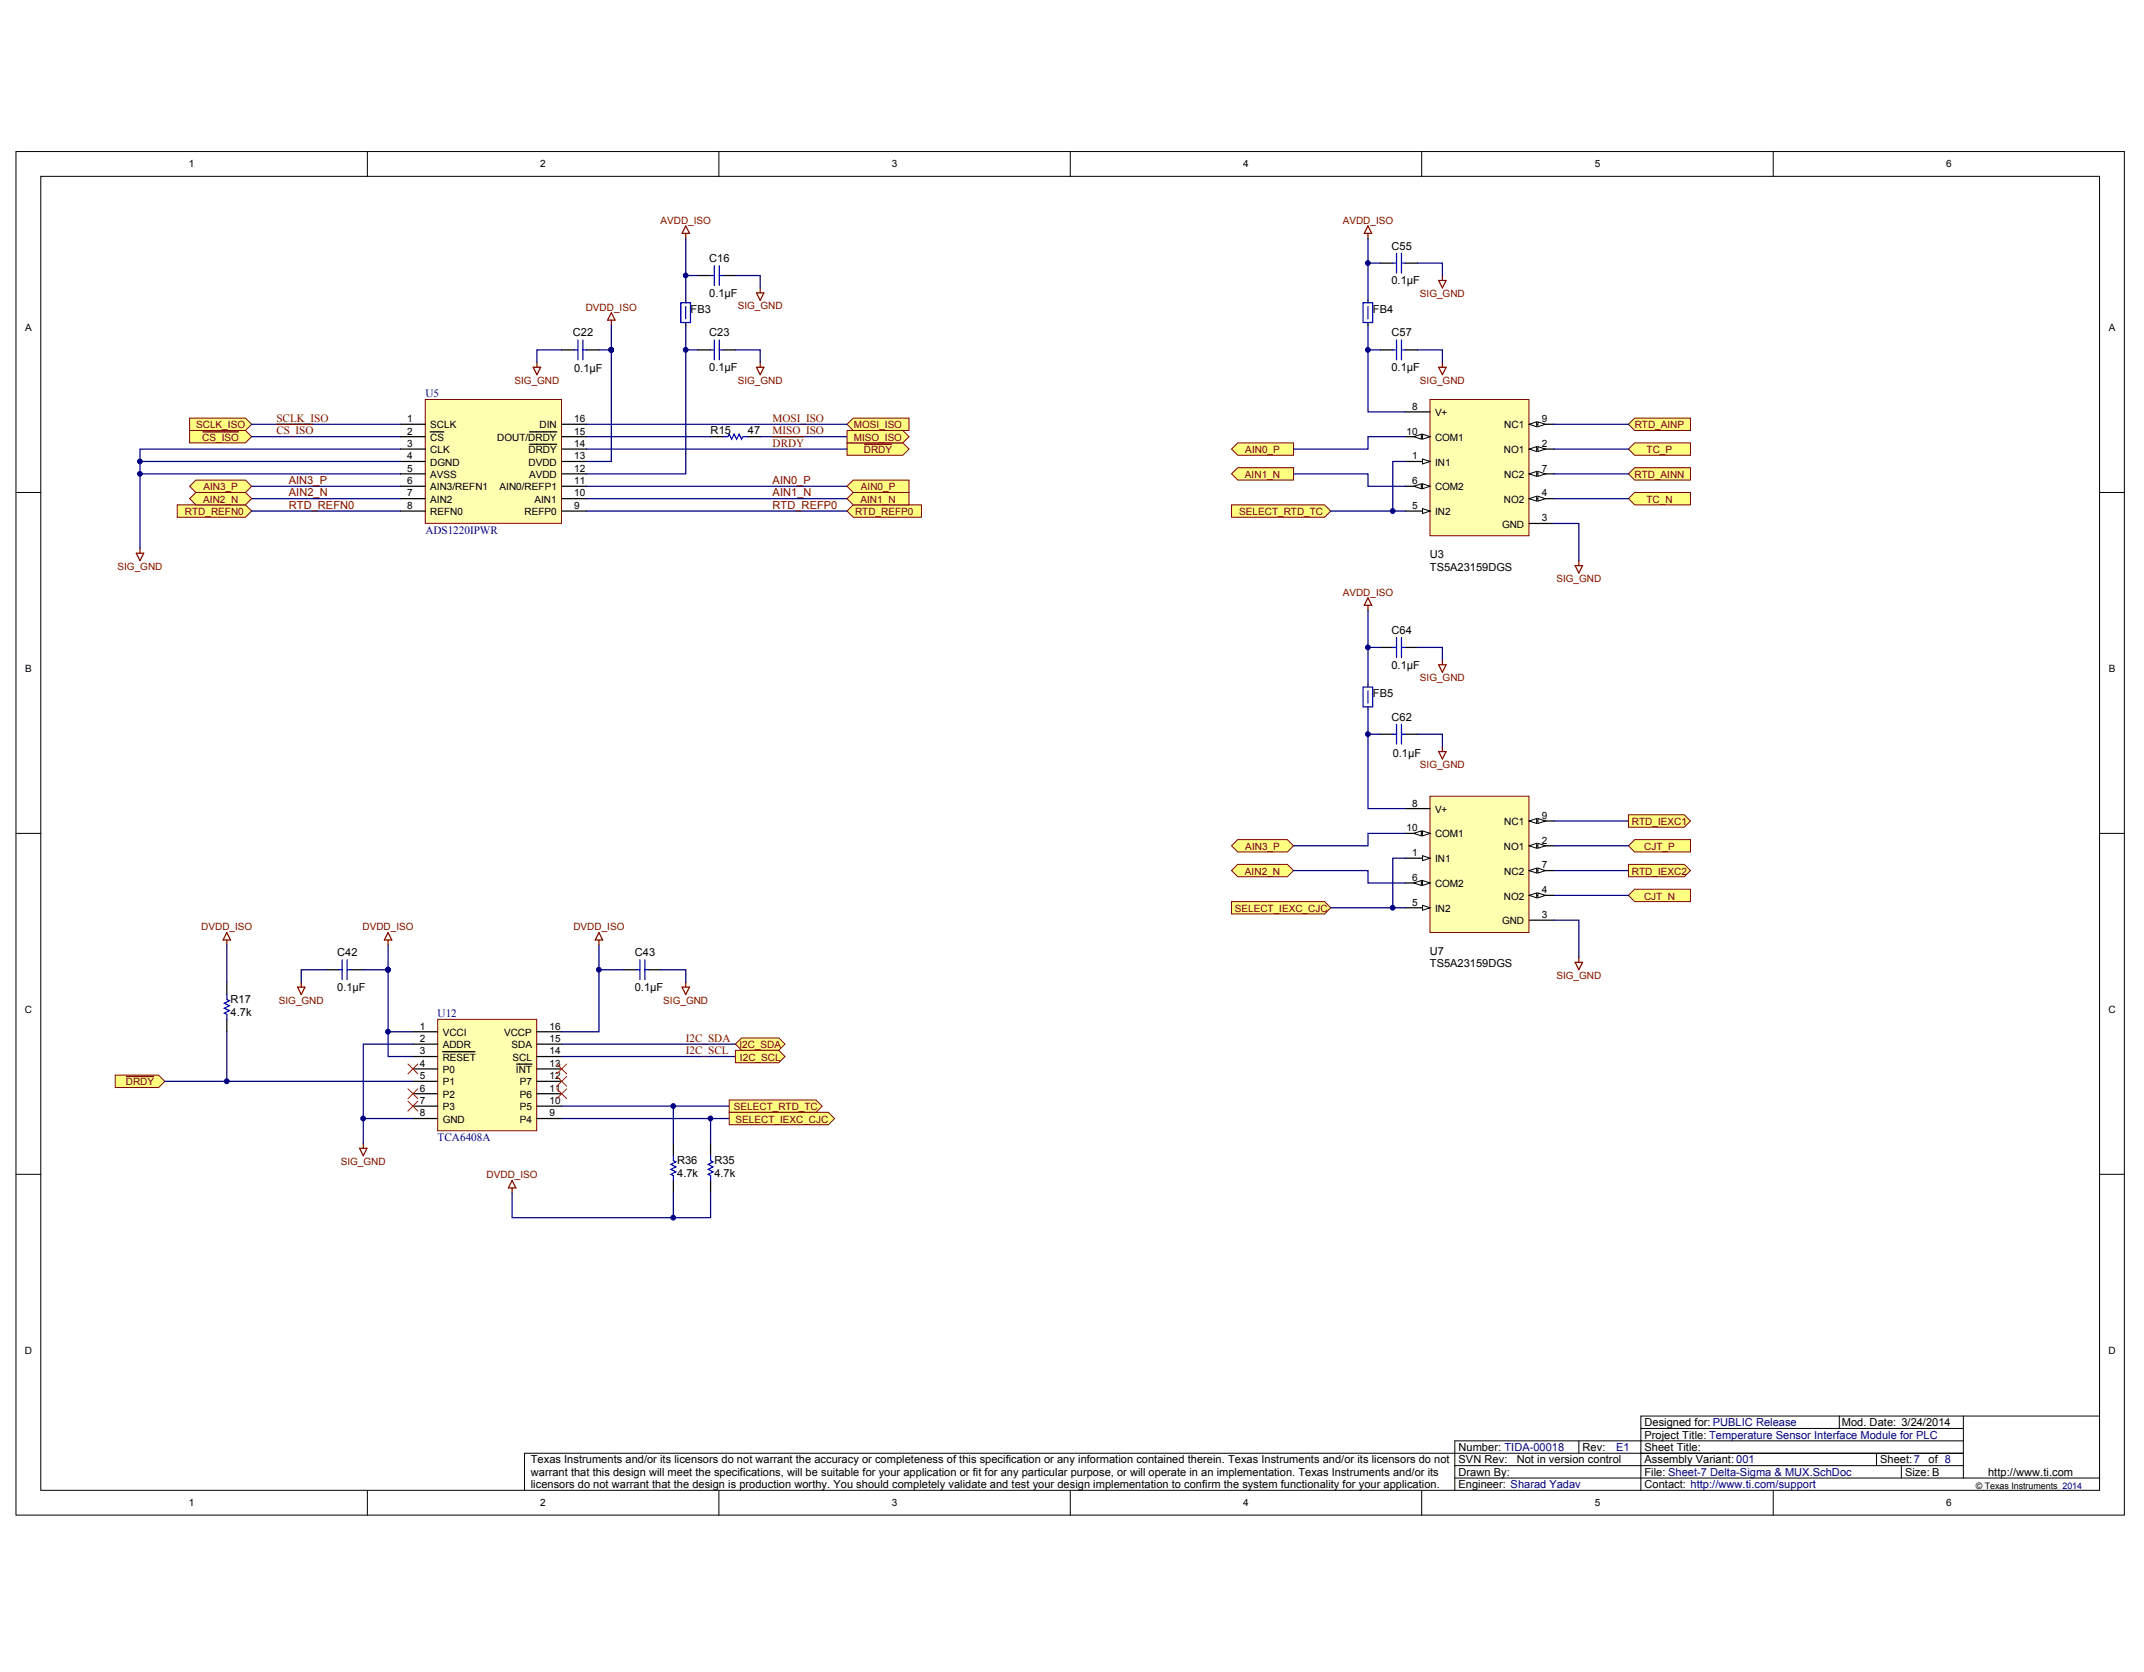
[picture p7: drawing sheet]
<svg xmlns="http://www.w3.org/2000/svg" width="258mm" height="201mm" viewBox="0 0 258 201" stroke-linecap="round" stroke-linejoin="round" font-family="sans-serif">
<defs><g id="words">
<g font-size="1.4" fill="#000080">
<text x="51.2" y="47.7">U5</text>
<text x="51.2" y="64.2">ADS1220IPWR</text>
<text x="52.6" y="122.3">U12</text>
<text x="52.6" y="137.2">TCA6408A</text>
</g>
<g font-size="1.4" fill="#800000">
<text x="33.2" y="50.7">SCLK_ISO</text>
<text x="33.2" y="52.2">CS_ISO</text>
<text x="92.9" y="52.2">MISO_ISO</text>
<text x="92.9" y="50.7">MOSI_ISO</text>
<text x="92.9" y="53.7">DRDY</text>
<text x="82.5" y="125.3">I2C_SDA</text>
<text x="82.5" y="126.8">I2C_SCL</text>
</g>
<g font-size="1.3">
<text x="85.3" y="35.7">0.1µF</text>
<text x="85.3" y="31.5">C16</text>
<text x="167.4" y="34.2">0.1µF</text>
<text x="167.4" y="30">C55</text>
<text x="68.9" y="40.5">C22</text>
<text x="83.1" y="37.6">FB3</text>
<text x="85.3" y="40.5">C23</text>
<text x="165.1" y="37.6">FB4</text>
<text x="167.4" y="40.5">C57</text>
<text x="69.1" y="44.8">0.1µF</text>
<text x="85.3" y="44.6">0.1µF</text>
<text x="167.4" y="44.6">0.1µF</text>
<text x="85.5" y="52.2">R15</text>
<text x="90" y="52.2">47</text>
<text x="172" y="67.1">U3</text>
<text x="172" y="68.6">TS5A23159DGS</text>
<text x="167.4" y="76.2">C64</text>
<text x="165.1" y="83.9">FB5</text>
<text x="167.4" y="80.4">0.1µF</text>
<text x="167.4" y="86.7">C62</text>
<text x="167.5" y="91">0.1µF</text>
<text x="40.6" y="119.2">0.1µF</text>
<text x="40.6" y="115">C42</text>
<text x="76.4" y="119.2">0.1µF</text>
<text x="76.4" y="115">C43</text>
<text x="172" y="114.9">U7</text>
<text x="172" y="116.3">TS5A23159DGS</text>
<text x="27.7" y="122.2">4.7k</text>
<text x="27.7" y="120.7">R17</text>
<text x="81.4" y="141.5">4.7k</text>
<text x="81.4" y="140">R36</text>
<text x="85.9" y="141.5">4.7k</text>
<text x="85.9" y="140">R35</text>
<text x="197.8" y="173">Project Title: Temperature Sensor Interface Module for PLC</text>
<text x="197.8" y="171.5">Designed for: PUBLIC Release</text>
<text x="221.5" y="171.5">Mod. Date: 3/24/2014</text>
<text x="63.8" y="176">Texas Instruments and/or its licensors do not warrant the accuracy or completeness of this specification or any information contained therein. Texas Instruments and/or its licensors do not</text>
<text x="63.8" y="177.5">warrant that this design will meet the specifications, will be suitable for your application or fit for any particular purpose, or will operate in an implementation. Texas Instruments and/or its</text>
<text x="63.8" y="179">licensors do not warrant that the design is production worthy. You should completely validate and test your design implementation to confirm the system functionality for your application.</text>
<text x="175.4" y="177.5">Drawn By:</text>
<text x="175.4" y="179">Engineer: Sharad Yadav</text>
<text x="175.4" y="176">SVN Rev:</text>
<text x="175.4" y="174.5">Number: TIDA-00018</text>
<text x="182.4" y="176">Not in version control</text>
<text x="190.4" y="174.5">Rev:</text>
<text x="197.8" y="174.5">Sheet Title:</text>
<text x="197.8" y="177.5">File: Sheet-7 Delta-Sigma &amp; MUX.SchDoc</text>
<text x="197.8" y="179">Contact: http://www.ti.com/support</text>
<text x="197.8" y="176">Assembly Variant: 001</text>
<text x="226.1" y="176">Sheet:7</text>
<text x="229.1" y="177.5">Size: B</text>
<text x="232" y="176">of 8</text>
<text x="239.1" y="177.5">http://www.ti.com</text>
</g>
<g font-size="1.3" fill="#800000">
<text x="34.7" y="58.2">AIN3_P</text>
<text x="34.7" y="59.7">AIN2_N</text>
<text x="92.9" y="58.2">AIN0_P</text>
<text x="92.9" y="59.7">AIN1_N</text>
<text x="34.7" y="61.2">RTD_REFN0</text>
<text x="92.9" y="61.2">RTD_REFP0</text>
</g>
<text font-size="1.3" fill="#000080" x="194.4" y="174.5">E1</text>
<g font-size="1.2">
<text x="22.7" y="20.1">1</text>
<text x="65" y="20.1">2</text>
<text x="107.3" y="20.1">3</text>
<text x="149.5" y="20.1">4</text>
<text x="191.8" y="20.1">5</text>
<text x="234.1" y="20.1">6</text>
<text x="3" y="39.8">A</text>
<text x="253.7" y="39.8">A</text>
<text x="49" y="50.8">1</text>
<text x="49" y="52.3">2</text>
<text x="49" y="53.8">3</text>
<text x="51.8" y="51.5">SCLK</text>
<text x="51.8" y="53">CS</text>
<text x="59.8" y="53">DOUT/DRDY</text>
<text x="64.9" y="51.5">DIN</text>
<text x="69.1" y="53.8">14</text>
<text x="69.1" y="52.3">15</text>
<text x="69.1" y="50.8">16</text>
<text x="169.2" y="52.3">10</text>
<text x="169.8" y="49.3">8</text>
<text x="172.6" y="50">V+</text>
<text x="172.6" y="53">COM1</text>
<text x="180.9" y="51.5">NC1</text>
<text x="185.4" y="53.8">2</text>
<text x="185.4" y="50.8">9</text>
<text x="49" y="55.2">4</text>
<text x="49" y="56.7">5</text>
<text x="49" y="58.2">6</text>
<text x="49" y="59.7">7</text>
<text x="51.8" y="54.5">CLK</text>
<text x="51.8" y="56">DGND</text>
<text x="51.8" y="57.5">AVSS</text>
<text x="51.8" y="59">AIN3/REFN1</text>
<text x="60.1" y="59">AIN0/REFP1</text>
<text x="63.6" y="56">DVDD</text>
<text x="63.6" y="54.5">DRDY</text>
<text x="63.6" y="57.5">AVDD</text>
<text x="69.1" y="59.7">10</text>
<text x="69.1" y="58.2">11</text>
<text x="69.1" y="56.7">12</text>
<text x="69.1" y="55.2">13</text>
<text x="169.8" y="55.2">1</text>
<text x="169.8" y="58.2">6</text>
<text x="172.6" y="56">IN1</text>
<text x="172.6" y="59">COM2</text>
<text x="180.9" y="54.5">NO1</text>
<text x="180.9" y="57.5">NC2</text>
<text x="185.4" y="59.7">4</text>
<text x="185.4" y="56.7">7</text>
<text x="49" y="61.2">8</text>
<text x="51.8" y="60.5">AIN2</text>
<text x="51.8" y="61.9">REFN0</text>
<text x="63.1" y="61.9">REFP0</text>
<text x="64.3" y="60.5">AIN1</text>
<text x="69.1" y="61.2">9</text>
<text x="169.8" y="61.2">5</text>
<text x="172.6" y="61.9">IN2</text>
<text x="180.7" y="63.4">GND</text>
<text x="180.9" y="60.5">NO2</text>
<text x="185.4" y="62.7">3</text>
<text x="3" y="80.8">B</text>
<text x="253.7" y="80.8">B</text>
<text x="169.2" y="100">10</text>
<text x="169.8" y="97">8</text>
<text x="172.6" y="97.7">V+</text>
<text x="172.6" y="100.7">COM1</text>
<text x="180.9" y="99.2">NC1</text>
<text x="185.4" y="101.5">2</text>
<text x="185.4" y="98.5">9</text>
<text x="169.8" y="102.9">1</text>
<text x="169.8" y="105.9">6</text>
<text x="172.6" y="103.7">IN1</text>
<text x="172.6" y="106.7">COM2</text>
<text x="180.9" y="102.2">NO1</text>
<text x="180.9" y="105.2">NC2</text>
<text x="185.4" y="107.4">4</text>
<text x="185.4" y="104.4">7</text>
<text x="169.8" y="108.9">5</text>
<text x="172.6" y="109.7">IN2</text>
<text x="180.7" y="111.2">GND</text>
<text x="180.9" y="108.2">NO2</text>
<text x="185.4" y="110.4">3</text>
<text x="3" y="121.8">C</text>
<text x="50.5" y="123.8">1</text>
<text x="50.5" y="125.3">2</text>
<text x="53.3" y="124.6">VCCI</text>
<text x="60.6" y="124.6">VCCP</text>
<text x="66.1" y="125.3">15</text>
<text x="66.1" y="123.8">16</text>
<text x="253.6" y="121.8">C</text>
<text x="50.5" y="126.8">3</text>
<text x="50.5" y="128.3">4</text>
<text x="50.5" y="129.8">5</text>
<text x="50.5" y="131.3">6</text>
<text x="53.3" y="126.1">ADDR</text>
<text x="53.3" y="127.6">RESET</text>
<text x="53.3" y="129.1">P0</text>
<text x="53.3" y="130.5">P1</text>
<text x="61.5" y="126.1">SDA</text>
<text x="61.7" y="127.6">SCL</text>
<text x="62.1" y="129.1">INT</text>
<text x="62.5" y="130.5">P7</text>
<text x="66.1" y="131.3">11</text>
<text x="66.1" y="129.8">12</text>
<text x="66.1" y="128.3">13</text>
<text x="66.1" y="126.8">14</text>
<text x="50.5" y="132.8">7</text>
<text x="50.5" y="134.3">8</text>
<text x="53.3" y="132">P2</text>
<text x="53.3" y="133.5">P3</text>
<text x="53.3" y="135">GND</text>
<text x="62.5" y="135">P4</text>
<text x="62.5" y="133.5">P5</text>
<text x="62.5" y="132">P6</text>
<text x="66.1" y="134.3">9</text>
<text x="66.1" y="132.8">10</text>
<text x="3" y="162.8">D</text>
<text x="253.6" y="162.8">D</text>
<text x="22.7" y="181.2">1</text>
<text x="65" y="181.2">2</text>
<text x="107.3" y="181.2">3</text>
<text x="149.5" y="181.2">4</text>
<text x="191.8" y="181.2">5</text>
<text x="234.1" y="181.2">6</text>
</g>
<g font-size="1.2" fill="#800000">
<text x="79.4" y="26.9">AVDD_ISO</text>
<text x="161.5" y="26.9">AVDD_ISO</text>
<text x="170.8" y="35.7">SIG_GND</text>
<text x="70.5" y="37.4">DVDD_ISO</text>
<text x="88.7" y="37.2">SIG_GND</text>
<text x="61.9" y="46.1">SIG_GND</text>
<text x="88.7" y="46.1">SIG_GND</text>
<text x="170.8" y="46.1">SIG_GND</text>
<text x="23.6" y="51.5">SCLK_ISO</text>
<text x="24.3" y="53">CS_ISO</text>
<text x="102.7" y="53">MISO_ISO</text>
<text x="102.7" y="51.5">MOSI_ISO</text>
<text x="196.6" y="51.5">RTD_AINP</text>
<text x="24.5" y="59">AIN3_P</text>
<text x="103.5" y="59">AIN0_P</text>
<text x="103.9" y="54.5">DRDY</text>
<text x="149.7" y="57.5">AIN1_N</text>
<text x="149.8" y="54.5">AIN0_P</text>
<text x="196.6" y="57.5">RTD_AINN</text>
<text x="198.1" y="54.5">TC_P</text>
<text x="22.2" y="61.9">RTD_REFN0</text>
<text x="24.4" y="60.5">AIN2_N</text>
<text x="102.8" y="61.9">RTD_REFP0</text>
<text x="103.5" y="60.5">AIN1_N</text>
<text x="149" y="61.9">SELECT_RTD_TC</text>
<text x="198" y="60.5">TC_N</text>
<text x="14.1" y="68.5">SIG_GND</text>
<text x="161.5" y="71.7">AVDD_ISO</text>
<text x="187.2" y="70">SIG_GND</text>
<text x="170.8" y="81.9">SIG_GND</text>
<text x="170.8" y="92.4">SIG_GND</text>
<text x="196.3" y="99.2">RTD_IEXC1</text>
<text x="149.7" y="105.2">AIN2_N</text>
<text x="149.8" y="102.2">AIN3_P</text>
<text x="196.3" y="105.2">RTD_IEXC2</text>
<text x="197.8" y="102.2">CJT_P</text>
<text x="24.2" y="111.9">DVDD_ISO</text>
<text x="43.6" y="111.9">DVDD_ISO</text>
<text x="69" y="111.9">DVDD_ISO</text>
<text x="148.5" y="109.7">SELECT_IEXC_CJC</text>
<text x="197.7" y="108.2">CJT_N</text>
<text x="187.2" y="117.7">SIG_GND</text>
<text x="33.5" y="120.7">SIG_GND</text>
<text x="79.8" y="120.7">SIG_GND</text>
<text x="15.1" y="130.5">DRDY</text>
<text x="88.9" y="126.1">I2C_SDA</text>
<text x="89" y="127.6">I2C_SCL</text>
<text x="88.3" y="133.5">SELECT_RTD_TC</text>
<text x="88.5" y="135">SELECT_IEXC_CJC</text>
<text x="41" y="140.1">SIG_GND</text>
<text x="58.5" y="141.7">DVDD_ISO</text>
</g>
<text font-size="1.1" x="237.7" y="179">© Texas Instruments 2014</text>
</g></defs>
<g fill="#fff" stroke="#000" stroke-width=".12">
<path d="M1.9 18.2h253.6v164h-253.6z"/>
<path d="M4.9 21.2h247.6v158h-247.6z"/>
</g>
<g fill="none" stroke="#000" stroke-width=".12">
<path d="M44.2 18.2v3M86.5 18.2v3M128.7 18.2v3M171 18.2v3M213.3 18.2v3M1.9 59.2h3M252.6 59.2h2.9M1.9 100.2h3M252.6 100.2h2.9M1.9 141.2h3M252.6 141.2h2.9M44.2 179.2v3"/>
<path d="M86.5 179.2v3M128.7 179.2v3M171 179.2v3M175 177.8h77.6M175 176.3h61.2M189.9 173.3v1.5M197.4 171.8h38.8M213.3 179.2v3M221.2 170.3v1.5M225.7 174.8v1.5M228.7 176.3v1.5M236.2 174.8h-173.1v4.4"/>
<path d="M236.2 173.3h-61.2v5.9M236.2 170.3v7.5M252.6 170.3h-55.2v8.9"/>
</g>
<path d="M51.2 48h16.3v14.9h-16.3z" fill="#ffffb0" stroke="#800000" stroke-width=".12"/>
<g fill="none" stroke="#000" stroke-width=".15">
<path d="M48.2 51h3M48.2 52.5h3M48.2 54h3M48.2 55.5h3M48.2 57h3M48.2 58.5h3M48.2 60h3M51.8 51.9h1.6M63.7 51.9h3.3M63.7 53.4h3.3M67.6 51h2.9M67.6 52.5h2.9"/>
<path d="M67.6 54h2.9M67.6 55.5h2.9M67.6 57h2.9M67.6 58.5h2.9M67.6 60h2.9M48.2 61.5h3M67.6 61.5h2.9"/>
</g>
<path d="M91 44.2h.9l-.5 .9zM91.4 43.6v.6M16.4 66.5h.9l-.5 .9zM16.8 65.9v.6" fill="none" stroke="#800000" stroke-width=".15"/>
<path d="M22.8 51.8h6.7l.8 .7-.8 .8h-6.7z" fill-rule="evenodd" fill="#ffff80" stroke="#800000" stroke-width=".12"/>
<path d="M24.4 51.9h4.3" fill="none" stroke="#800000" stroke-width=".15"/>
<path d="M101.9 53.3h6.7l.7 .7-.7 .8h-6.7z" fill-rule="evenodd" fill="#ffff80" stroke="#800000" stroke-width=".12"/>
<path d="M64.1 44.2h.9l-.4 .9zM64.6 43.6v.6M104 53.4h3.3" fill="none" stroke="#800000" stroke-width=".15"/>
<path d="M67.6 42.1h1.5M70.5 42.1h1.5M84 42.1h1.5M85.5 52.5h1.5M87 42.1h1.5M89.9 52.5h1.5" fill="none" stroke="#000" stroke-width=".15"/>
<path d="M69.1 42.1h.4M69.5 40.9v2.4M70.1 42.1h.4M70.1 40.9v2.4M85.5 42.1h.4M85.9 40.9v2.4M86.5 40.9v2.4M86.5 42.1h.5M87 52.5h.6l.1-.3 .3 .6 .3-.6 .3 .6 .3-.6 .3 .6 .1-.3h.6" fill="none" stroke="#00f" stroke-width=".15"/>
<path d="M82.5 39.1v17.9h-12M16.8 55.5h31.4M16.8 57h31.4M30.3 52.5h17.9M30.3 58.5h17.9M48.2 54h-31.4v11.9M70.5 52.5h15M82.5 42.1h1.5M91.4 52.5h10.5" fill="none" stroke="#000080" stroke-width=".15"/>
<g fill="#000080" stroke="#000080" stroke-width=".12">
<circle cx="82.5" cy="42.1" r=".29"/>
<circle cx="16.8" cy="55.5" r=".29"/>
<circle cx="16.8" cy="57" r=".29"/>
</g>
<g fill="#ffff80" stroke="#800000" stroke-width=".12">
<path d="M22.8 50.3h6.7l.8 .7-.8 .8h-6.7z" fill-rule="evenodd"/>
<path d="M101.9 51.8h6.7l.7 .7-.7 .8h-6.7z" fill-rule="evenodd"/>
<path d="M101.9 51l.7-.7h6.7v1.5h-6.7z" fill-rule="evenodd"/>
</g>
<path d="M30.3 51h17.9M70.5 54h31.4M70.5 51h31.4M70.5 58.5h31.4" fill="none" stroke="#000080" stroke-width=".15"/>
<path d="M33.3 51h4.4M92.9 52.5h3.8" fill="none" stroke="#800000" stroke-width=".15"/>
<path d="M172 48h11.9v16.4h-11.9z" fill="#ffffb0" stroke="#800000" stroke-width=".12"/>
<path d="M169 55.5h3" fill="none" stroke="#000" stroke-width=".15"/>
<path d="M171.1 55.2l.9 .3-.9 .3z" fill="#fff" stroke="#000" stroke-width=".12"/>
<path d="M183.9 54h3" fill="none" stroke="#000" stroke-width=".15"/>
<g fill="#fff" stroke="#000" stroke-width=".12">
<path d="M183.9 54l.9-.3v.6z"/>
<path d="M185 53.7l.9 .3-.9 .3z"/>
</g>
<path d="M183.9 60h3M183.9 63h3" fill="none" stroke="#000" stroke-width=".15"/>
<g fill="#fff" stroke="#000" stroke-width=".12">
<path d="M183.9 60l.9-.3v.6z"/>
<path d="M185 59.7l.9 .3-.9 .3z"/>
</g>
<path d="M169 61.5h3" fill="none" stroke="#000" stroke-width=".15"/>
<path d="M171.1 61.2l.9 .3-.9 .3z" fill="#fff" stroke="#000" stroke-width=".12"/>
<path d="M169 58.5h3" fill="none" stroke="#000" stroke-width=".15"/>
<g fill="#fff" stroke="#000" stroke-width=".12">
<path d="M171.1 58.2l.9 .3-.9 .3z"/>
<path d="M170.1 58.5l.9-.3v.6z"/>
</g>
<path d="M183.9 57h3" fill="none" stroke="#000" stroke-width=".15"/>
<g fill="#fff" stroke="#000" stroke-width=".12">
<path d="M183.9 57l.9-.3v.6z"/>
<path d="M185 56.7l.9 .3-.9 .3z"/>
</g>
<path d="M169 49.5h3M183.9 51h3" fill="none" stroke="#000" stroke-width=".15"/>
<g fill="#fff" stroke="#000" stroke-width=".12">
<path d="M183.9 51l.9-.3v.6z"/>
<path d="M185 50.7l.9 .3-.9 .3z"/>
</g>
<path d="M169 52.5h3" fill="none" stroke="#000" stroke-width=".15"/>
<g fill="#fff" stroke="#000" stroke-width=".12">
<path d="M171.1 52.2l.9 .3-.9 .3z"/>
<path d="M170.1 52.5l.9-.3v.6z"/>
</g>
<g fill="#ffff80" stroke="#800000" stroke-width=".12">
<path d="M195.9 51l.7-.7h6.7v1.5h-6.7z" fill-rule="evenodd"/>
<path d="M195.9 57l.7-.8h6.7v1.5h-6.7z" fill-rule="evenodd"/>
</g>
<path d="M186.9 51h9M186.9 57h9" fill="none" stroke="#000080" stroke-width=".15"/>
<g fill="#ffff80" stroke="#800000" stroke-width=".12">
<path d="M195.9 54l.7-.7h6.7v1.5h-6.7z" fill-rule="evenodd"/>
<path d="M195.9 60l.7-.8h6.7v1.5h-6.7z" fill-rule="evenodd"/>
</g>
<path d="M186.9 54h9M186.9 60h9" fill="none" stroke="#000080" stroke-width=".15"/>
<g fill="#ffff80" stroke="#800000" stroke-width=".12">
<path d="M148.1 54l.8-.7h6.7v1.5h-6.7z" fill-rule="evenodd"/>
<path d="M148.1 57l.8-.8h6.7v1.5h-6.7z" fill-rule="evenodd"/>
<path d="M148.1 60.7h11.2l.8 .8-.8 .7h-11.2z" fill-rule="evenodd"/>
</g>
<path d="M73.5 39.1v3M164.5 39.1v10.4h4.5M72 42.1h1.5M73.5 42.1v13.4h-3M155.6 57h8.9v1.5h4.5M164.5 42.1h1.5M169 52.5h-4.5v1.5h-8.9M169 55.5h-1.5v6M170.5 42.1h3v1.5M160.1 61.5h8.9M186.9 63h3v4.4" fill="none" stroke="#000080" stroke-width=".15"/>
<path d="M73.5 37.6l.5 .9h-.9zM73.5 38.5v.6M173 44.2h.9l-.4 .9zM173.5 43.6v.6M189.5 68h.9l-.5 .9zM189.9 67.4v.6" fill="none" stroke="#800000" stroke-width=".15"/>
<g fill="#000080" stroke="#000080" stroke-width=".12">
<circle cx="73.5" cy="42.1" r=".29"/>
<circle cx="164.5" cy="42.1" r=".29"/>
<circle cx="167.5" cy="61.5" r=".29"/>
</g>
<path d="M166 42.1h1.5M169 42.1h1.5" fill="none" stroke="#000" stroke-width=".15"/>
<path d="M167.5 42.1h.5M168 40.9v2.4M168.6 40.9v2.4M168.6 42.1h.4" fill="none" stroke="#00f" stroke-width=".15"/>
<path d="M172 95.8h11.9v16.3h-11.9z" fill="#ffffb0" stroke="#800000" stroke-width=".12"/>
<path d="M169 103.2h3" fill="none" stroke="#000" stroke-width=".15"/>
<path d="M171.1 102.9l.9 .3-.9 .3z" fill="#fff" stroke="#000" stroke-width=".12"/>
<path d="M183.9 101.7h3" fill="none" stroke="#000" stroke-width=".15"/>
<g fill="#fff" stroke="#000" stroke-width=".12">
<path d="M183.9 101.7l.9-.3v.6z"/>
<path d="M185 101.4l.9 .3-.9 .3z"/>
</g>
<path d="M183.9 110.7h3M183.9 107.7h3" fill="none" stroke="#000" stroke-width=".15"/>
<g fill="#fff" stroke="#000" stroke-width=".12">
<path d="M183.9 107.7l.9-.3v.6z"/>
<path d="M185 107.4l.9 .3-.9 .3z"/>
</g>
<path d="M169 109.2h3" fill="none" stroke="#000" stroke-width=".15"/>
<path d="M171.1 108.9l.9 .3-.9 .3z" fill="#fff" stroke="#000" stroke-width=".12"/>
<path d="M169 106.2h3" fill="none" stroke="#000" stroke-width=".15"/>
<g fill="#fff" stroke="#000" stroke-width=".12">
<path d="M171.1 105.9l.9 .3-.9 .3z"/>
<path d="M170.1 106.2l.9-.3v.6z"/>
</g>
<path d="M183.9 104.7h3" fill="none" stroke="#000" stroke-width=".15"/>
<g fill="#fff" stroke="#000" stroke-width=".12">
<path d="M183.9 104.7l.9-.3v.6z"/>
<path d="M185 104.4l.9 .3-.9 .3z"/>
</g>
<path d="M169 97.2h3M183.9 98.7h3" fill="none" stroke="#000" stroke-width=".15"/>
<g fill="#fff" stroke="#000" stroke-width=".12">
<path d="M183.9 98.7l.9-.3v.6z"/>
<path d="M185 98.4l.9 .3-.9 .3z"/>
</g>
<path d="M169 100.2h3" fill="none" stroke="#000" stroke-width=".15"/>
<g fill="#fff" stroke="#000" stroke-width=".12">
<path d="M171.1 99.9l.9 .3-.9 .3z"/>
<path d="M170.1 100.2l.9-.3v.6z"/>
</g>
<path d="M186.9 98.7h9M186.9 104.7h9" fill="none" stroke="#000080" stroke-width=".15"/>
<g fill="#ffff80" stroke="#800000" stroke-width=".12">
<path d="M195.9 101.7l.7-.7h6.7v1.5h-6.7z" fill-rule="evenodd"/>
<path d="M195.9 107.7l.7-.8h6.7v1.5h-6.7z" fill-rule="evenodd"/>
</g>
<path d="M186.9 101.7h9M186.9 107.7h9" fill="none" stroke="#000080" stroke-width=".15"/>
<g fill="#ffff80" stroke="#800000" stroke-width=".12">
<path d="M148.1 101.7l.8-.7h5.9l.8 .7-.8 .8h-5.9z" fill-rule="evenodd"/>
<path d="M148.1 104.7l.8-.7h5.9l.8 .7-.8 .7h-5.9z" fill-rule="evenodd"/>
<path d="M148.1 108.4h11.2l.8 .8-.8 .7h-11.2z" fill-rule="evenodd"/>
</g>
<path d="M164.5 88.3h1.5M170.5 88.3h3v1.5M155.6 104.7h8.9v1.5h4.5M160.1 109.2h8.9M169 100.2h-4.5v1.5h-8.9M169 103.2h-1.5v6M186.9 110.7h3v4.4" fill="none" stroke="#000080" stroke-width=".15"/>
<path d="M164.5 71.9l.5 .9h-.9zM164.5 72.8v.6M173 90.4h.9l-.4 .9zM173.5 89.8v.6M189.5 115.7h.9l-.5 .9zM189.9 115.1v.6" fill="none" stroke="#800000" stroke-width=".15"/>
<g fill="#000080" stroke="#000080" stroke-width=".12">
<circle cx="164.5" cy="88.3" r=".29"/>
<circle cx="167.5" cy="109.2" r=".29"/>
</g>
<path d="M166 88.3h1.5M169 88.3h1.5" fill="none" stroke="#000" stroke-width=".15"/>
<path d="M167.5 88.3h.5M168 87.1v2.4M168.6 87.1v2.4M168.6 88.3h.4" fill="none" stroke="#00f" stroke-width=".15"/>
<path d="M101.9 61.5l.7-.8h8.2v1.5h-8.2z" fill-rule="evenodd" fill="#ffff80" stroke="#800000" stroke-width=".12"/>
<path d="M70.5 61.5h31.4" fill="none" stroke="#000080" stroke-width=".15"/>
<path d="M21.3 60.7h8.2l.8 .8-.8 .7h-8.2z" fill-rule="evenodd" fill="#ffff80" stroke="#800000" stroke-width=".12"/>
<path d="M30.3 60h17.9M70.5 60h31.4M30.3 61.5h17.9" fill="none" stroke="#000080" stroke-width=".15"/>
<g fill="#ffff80" stroke="#800000" stroke-width=".12">
<path d="M195.9 98h6.7l.7 .7-.7 .8h-6.7z" fill-rule="evenodd"/>
<path d="M195.9 104h6.7l.7 .7-.7 .7h-6.7z" fill-rule="evenodd"/>
</g>
<path d="M52.6 122.6h12v13.4h-12z" fill="#ffffb0" stroke="#800000" stroke-width=".12"/>
<g fill="none" stroke="#000" stroke-width=".15">
<path d="M39.2 116.6h1.5M42.2 116.6h1.5M75 116.6h1.5M78 116.6h1.5M49.7 124.1h2.9M49.7 125.6h2.9M49.7 127.1h2.9M49.7 128.6h2.9M49.7 130h2.9M49.7 131.5h2.9M49.7 133h2.9M49.7 134.5h2.9"/>
<path d="M53.2 126.5h3.9M62.1 128h1.9M64.6 124.1h3M64.6 125.6h3M64.6 127.1h3M64.6 128.6h3M64.6 130h3M64.6 131.5h3M64.6 133h3M64.6 134.5h3M81 137.5v1.5M85.5 137.5v1.5"/>
<path d="M81 142v1.5M85.5 142v1.5"/>
</g>
<path d="M35.8 118.7h.9l-.5 .9zM36.2 118.1v.6M82 118.7h.9l-.4 .9zM82.5 118.1v.6M43.2 138.1h.9l-.4 .9zM43.7 137.5v.6" fill="none" stroke="#800000" stroke-width=".15"/>
<g fill="none" stroke="#000080" stroke-width=".15">
<path d="M39.2 116.6h-3v1.5M46.7 113.6v3M72 113.6v10.5h-4.4M72 116.6h3M79.5 116.6h3v1.5M43.7 134.5h6M46.7 124.1h3M49.7 125.6h-6v11.9M67.6 127.1h20.9M67.6 125.6h20.9M67.6 134.5h20.1M67.6 133h20.1"/>
<path d="M81 133v4.5M85.5 134.5v3M81 143.5v2.9"/>
</g>
<path d="M40.7 116.6h.5M41.2 115.4v2.4M41.8 116.6h.4M41.8 115.4v2.4M76.5 116.6h.5M77 115.4v2.4M77.6 116.6h.4M77.6 115.4v2.4M81 139v.6l.3 .1-.6 .3 .6 .3-.6 .3 .6 .3-.6 .3 .3 .2v.6M85.5 139v.6l.3 .1-.6 .3 .6 .3-.6 .3 .6 .3-.6 .3 .3 .2v.6" fill="none" stroke="#00f" stroke-width=".15"/>
<g fill="#000080" stroke="#000080" stroke-width=".12">
<circle cx="43.7" cy="134.5" r=".29"/>
<circle cx="46.7" cy="116.6" r=".29"/>
<circle cx="46.7" cy="124.1" r=".29"/>
<circle cx="72" cy="116.6" r=".29"/>
<circle cx="85.4" cy="134.5" r=".29"/>
<circle cx="81" cy="133" r=".29"/>
<circle cx="81" cy="146.4" r=".29"/>
</g>
<path d="M49.1 132.4l1.2 1.2M49.1 130.9l1.2 1.2M50.3 132.4l-1.2 1.2M50.3 130.9l-1.2 1.2M67 128l1.2 1.2M68.2 128l-1.2 1.2" fill="none" stroke="#f00" stroke-width=".12"/>
<g fill="#ffff80" stroke="#800000" stroke-width=".12">
<path d="M87.7 132.3h10.4l.8 .7-.8 .8h-10.4z" fill-rule="evenodd"/>
<path d="M87.7 133.8h11.9l.8 .7-.8 .8h-11.9z" fill-rule="evenodd"/>
</g>
<path d="M43.7 116.6h3v10.5h3M61.6 143.5v2.9h23.9v-2.9" fill="none" stroke="#000080" stroke-width=".15"/>
<circle cx="46.7" cy="116.6" r=".29" fill="#000080" stroke="#000080" stroke-width=".12"/>
<path d="M27.3 112.2l.4 .9h-.9zM27.3 113.1v.5M46.7 112.2l.4 .9h-.9zM46.7 113.1v.5M72 112.2l.5 .9h-.9zM72 113.1v.5M61.6 142l.4 .9h-.8zM61.6 142.9v.6" fill="none" stroke="#800000" stroke-width=".15"/>
<g fill="#ffff80" stroke="#800000" stroke-width=".12">
<path d="M101.9 58.5l.7-.8h6.7v1.5h-6.7z" fill-rule="evenodd"/>
<path d="M22.8 58.5l.8-.8h5.9l.8 .8-.8 .7h-5.9z" fill-rule="evenodd"/>
<path d="M22.8 60l.8-.8h5.9l.8 .8-.8 .7h-5.9z" fill-rule="evenodd"/>
<path d="M101.9 60l.7-.8h6.7v1.5h-6.7z" fill-rule="evenodd"/>
</g>
<path d="M27.3 118.1v1.5M27.3 122.6v1.5" fill="none" stroke="#000" stroke-width=".15"/>
<path d="M27.3 119.6v.6l.3 .2-.6 .3 .6 .3-.6 .3 .6 .2-.6 .3 .3 .2v.6" fill="none" stroke="#00f" stroke-width=".15"/>
<path d="M13.9 129.3h5.2l.7 .7-.7 .8h-5.2z" fill-rule="evenodd" fill="#ffff80" stroke="#800000" stroke-width=".12"/>
<path d="M15.2 129.5h3.3" fill="none" stroke="#800000" stroke-width=".15"/>
<path d="M19.8 130h29.9" fill="none" stroke="#000080" stroke-width=".15"/>
<g fill="#ffff80" stroke="#800000" stroke-width=".12">
<path d="M88.5 125.6l.7-.8h4.5l.7 .8-.7 .7h-4.5z" fill-rule="evenodd"/>
<path d="M88.5 126.3h5.2l.7 .8-.7 .7h-5.2z" fill-rule="evenodd"/>
</g>
<g fill="none" stroke="#000080" stroke-width=".15">
<path d="M82.5 28.7v7.4M82.5 33.1h1.5M88.5 33.1h2.9v1.5M164.5 28.7v7.4M164.5 31.6h1.5M170.5 31.6h3v1.5M67.6 42.1h-3v1.5M88.5 42.1h2.9v1.5M164.5 73.4v8.9M164.5 77.9h1.5M170.5 77.9h3v1.5M164.5 85.3v11.9h4.5"/>
<path d="M27.3 113.6v4.5M27.3 124.1v5.9"/>
</g>
<g fill="#000080" stroke="#000080" stroke-width=".12">
<circle cx="27.3" cy="130" r=".29"/>
<circle cx="82.5" cy="33.1" r=".29"/>
<circle cx="164.5" cy="31.6" r=".29"/>
<circle cx="164.5" cy="77.9" r=".29"/>
</g>
<path d="M49.1 128l1.2 1.2M50.3 128l-1.2 1.2M67 130.9l1.2 1.2M67 129.5l1.2 1.1M68.2 130.9l-1.2 1.2M68.2 129.5l-1.2 1.1" fill="none" stroke="#f00" stroke-width=".12"/>
<path d="M82.5 36.1v.3M82.5 38.8v.3M84 33.1h1.5M87 33.1h1.5M164.5 36.1v.3M164.5 38.8v.3M166 31.6h1.5M169 31.6h1.5M166 77.9h1.5M169 77.9h1.5M164.5 82.3v.3M164.5 85v.3" fill="none" stroke="#000" stroke-width=".15"/>
<g fill="none" stroke="#00f" stroke-width=".15">
<path d="M81.9 36.4h1.2v2.4h-1.2zM82.5 36.9v1.5M85.5 33.1h.4M85.9 31.9v2.4M86.5 31.9v2.4M86.5 33.1h.5M163.9 36.4h1.2v2.4h-1.2zM164.5 36.9v1.5M167.5 31.6h.5M168 30.5v2.3M168.6 30.5v2.3M168.6 31.6h.4"/>
<path d="M167.5 77.9h.5M168 76.7v2.4M168.6 76.7v2.4M168.6 77.9h.4M163.9 82.6h1.2v2.4h-1.2zM164.5 83.1v1.5"/>
</g>
<path d="M82.5 27.2l.4 .9h-.9zM82.5 28.1v.6M91 35.2h.9l-.5 .9zM91.4 34.6v.6M164.5 27.2l.5 .9h-.9zM164.5 28.1v.6M173 33.7h.9l-.4 .9zM173.5 33.1v.6M173 80h.9l-.4 .8zM173.5 79.4v.6" fill="none" stroke="#800000" stroke-width=".15"/>
<use href="#words"/>
</svg>
